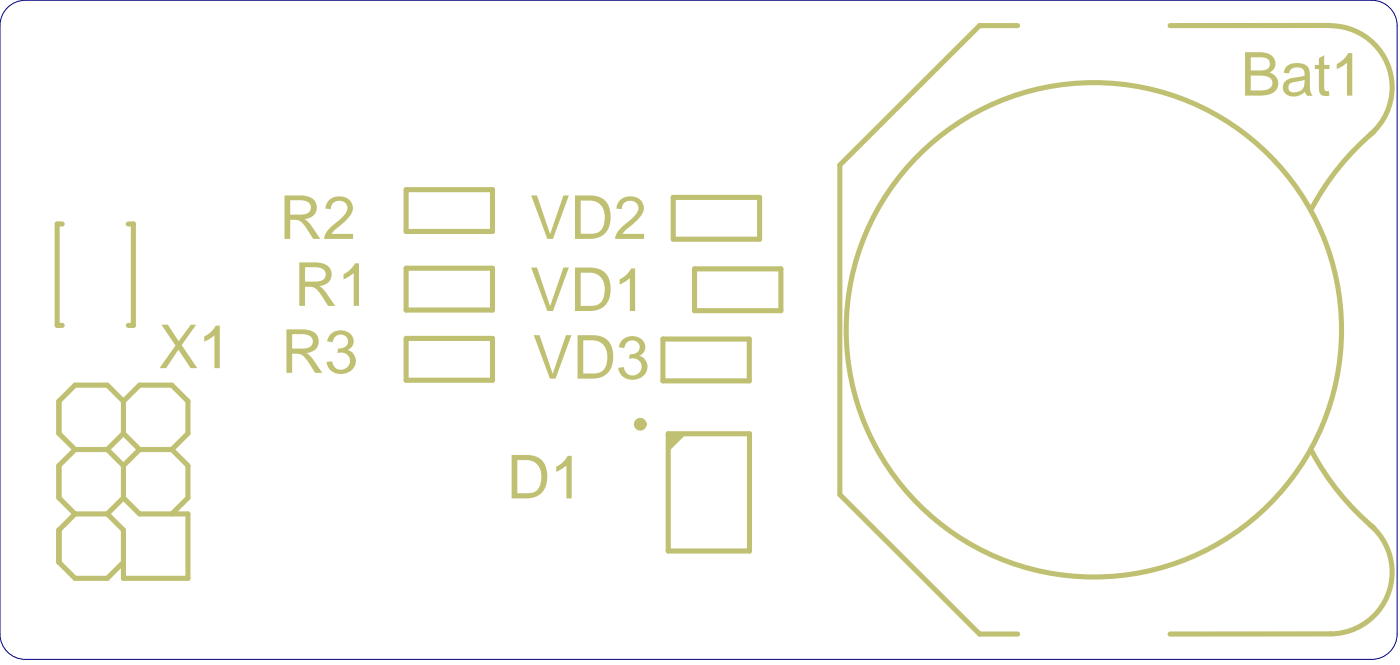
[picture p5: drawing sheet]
<svg xmlns="http://www.w3.org/2000/svg" width="183mm" height="87mm" viewBox="0 0 183 87" stroke-linecap="round" stroke-linejoin="round" font-family="sans-serif">
<defs><g id="words">
<g font-size="7.9" fill="#c0c073">
<text x="162.6" y="12.5">Bat1</text>
<text x="36.6" y="31.3">R2</text>
<text x="69.4" y="31.3">VD2</text>
<text x="38.5" y="40.1">R1</text>
<text x="69.4" y="40.8">VD1</text>
<text x="20.8" y="48.2">X1</text>
<text x="36.8" y="48.9">R3</text>
<text x="69.8" y="49.6">VD3</text>
<text x="66.4" y="65.3">D1</text>
</g>
</g></defs>
<path d="M1 1a3.3 3.3 0 0 1 2.3-1h176.4a3.3 3.3 0 0 1 3.4 3.4v79.7a3.3 3.3 0 0 1-3.4 3.3h-176.4a3.3 3.3 0 0 1-3.3-3.3v-79.7a3.3 3.3 0 0 1 1-2.4z" fill="none" stroke="#000080" stroke-width=".13"/>
<path d="M87.6 56.8h2.4l-2.4 2.4z" fill="#c0c073"/>
<g fill="none" stroke="#c0c073" stroke-width=".67">
<path d="M133.3 3.4h-4.9l-18.4 18.2v43.2l18.4 18.3h4.9M174.3 3.4a8.1 8.1 0 0 1 7.6 5.3 8.1 8.1 0 0 1-2.4 9M174.3 3.3l-21 .1M180.1 17.2a33.9 33.9 0 0 0-8.2 10.1M8.2 29.3h-.7v13.3h.7M16.8 29.3h.7v13.3h-.7M53.2 24.9h11.3v5.4h-11.3zM53.2 35.1h11.3v5.5h-11.3zM88.2 25.9h11.3v5.4h-11.3zM91 35.2h11.3v5.5h-11.3zM9.8 58.9l-2.1 2.1v4.2l2.1 2.1M9.8 58.9h4.3"/>
<path d="M14.1 58.9l2.1 2.1M16.2 52.6l2.1-2.1h4.2l2.1 2.1v4.2l-2.1 2.1M16.2 52.6v4.2M16.2 56.8l2.1 2.1M16.2 52.6l-2.1-2.1h-4.3l-2.1 2.1v4.2l2.1 2.1M16.2 56.8l-2.1 2.1M18.3 58.9l-2.1 2.1M18.3 58.9h4.2M22.5 58.9l2.1 2.1v4.2l-2.1 2.1M53.2 44.3h11.3v5.5h-11.3zM86.9 44.4h11.3v5.5h-11.3zM87.6 56.8h10.6v15.4h-10.6z"/>
<path d="M171.9 59.1a33.9 33.9 0 0 0 8.2 10.1M9.8 67.3l-2.1 2.2v4.2l2.1 2.1h4.3l2.1-2.1M9.8 67.3h4.3M16.2 65.2l2.1 2.1h6.3v8.5h-8.4v-6.3l-2.1-2.2M16.2 65.2l-2.1 2.1M16.2 61v4.2M179.5 68.8a8.1 8.1 0 0 1 2.4 8.9 8.1 8.1 0 0 1-7.6 5.4h-21"/>
<circle cx="143.4" cy="43.2" r="32.4"/>
</g>
<circle cx="83.9" cy="55.6" r=".42" fill="none" stroke="#c0c073" stroke-width=".83"/>
<use href="#words"/>
</svg>
